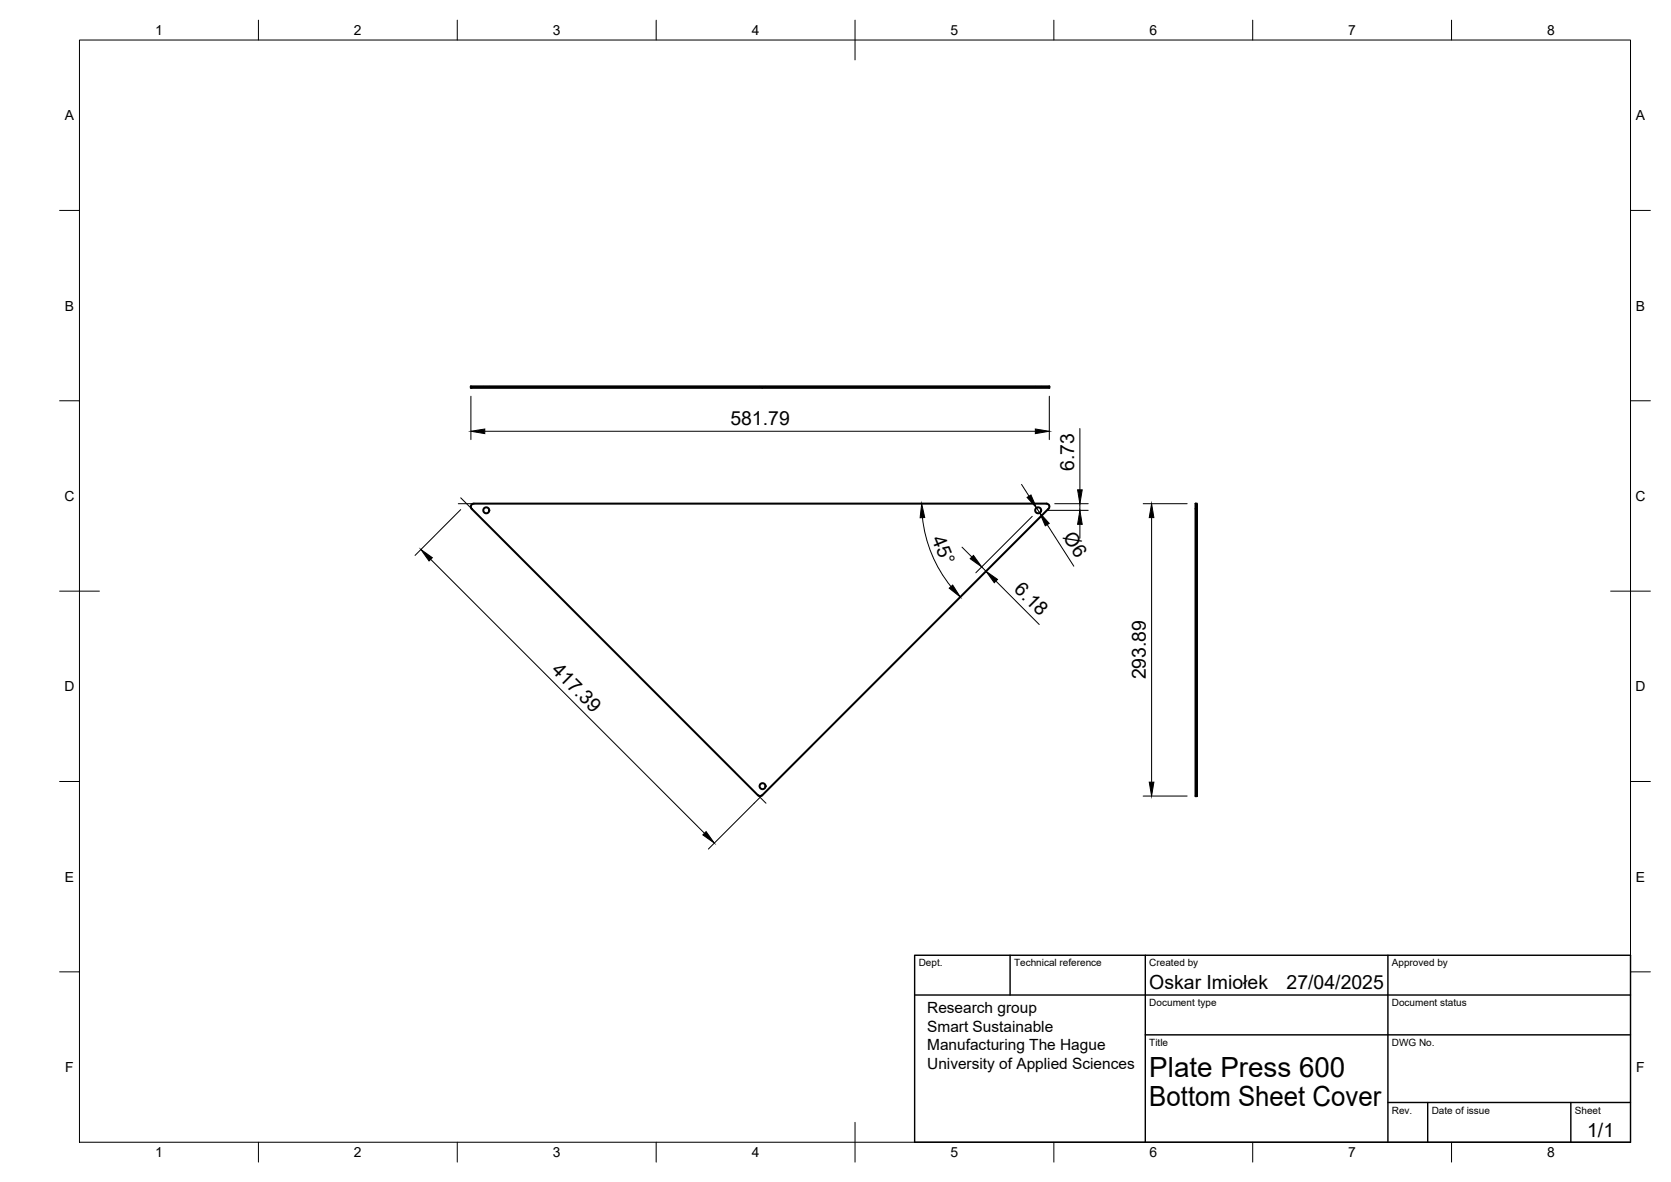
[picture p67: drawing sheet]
<svg xmlns="http://www.w3.org/2000/svg" width="420mm" height="297mm" viewBox="0 0 420 297" stroke-linecap="round" stroke-linejoin="round" font-family="sans-serif">
<defs><g id="words">
<g font-size="7">
<text x="289" y="270.6">Plate Press 600</text>
<text x="289" y="278.1">Bottom Sheet Cover</text>
</g>
<g font-size="4.9">
<text x="183.6" y="106.9">581.79</text>
<text x="270.1" y="118.4" transform="rotate(-90 270.1 118.4)">6.73</text>
<text x="234.3" y="135.4" transform="rotate(68 234.3 135.4)">45°</text>
<text x="267.2" y="135" transform="rotate(57 267.2 135)">Ø6</text>
<text x="254.8" y="148.3" transform="rotate(45 254.8 148.3)">6.18</text>
<text x="138.5" y="168.7" transform="rotate(45 138.5 168.7)">417.39</text>
<text x="288.1" y="170.8" transform="rotate(-90 288.1 170.8)">293.89</text>
<text x="289" y="248.5">Oskar Imiołek</text>
<text x="323.5" y="248.5">27/04/2025</text>
<text x="399.1" y="285.7">1/1</text>
</g>
<g font-size="3.9">
<text x="233.1" y="254.6">Research group</text>
<text x="233.1" y="259.3">Smart Sustainable</text>
<text x="233.1" y="263.9">Manufacturing The Hague</text>
<text x="233.1" y="268.6">University of Applied Sciences</text>
</g>
<g font-size="3.5">
<text x="39" y="8.8">1</text>
<text x="89" y="8.8">2</text>
<text x="139" y="8.8">3</text>
<text x="189" y="8.8">4</text>
<text x="239" y="8.8">5</text>
<text x="289" y="8.8">6</text>
<text x="339" y="8.8">7</text>
<text x="389" y="8.8">8</text>
<text x="16.3" y="30.2">A</text>
<text x="411.3" y="30.2">A</text>
<text x="16.3" y="78">B</text>
<text x="411.3" y="78">B</text>
<text x="16.2" y="125.9">C</text>
<text x="411.2" y="125.9">C</text>
<text x="16.2" y="173.7">D</text>
<text x="411.2" y="173.7">D</text>
<text x="16.3" y="221.6">E</text>
<text x="411.3" y="221.6">E</text>
<text x="16.4" y="269.4">F</text>
<text x="411.4" y="269.4">F</text>
<text x="39" y="290.8">1</text>
<text x="89" y="290.8">2</text>
<text x="139" y="290.8">3</text>
<text x="189" y="290.8">4</text>
<text x="239" y="290.8">5</text>
<text x="289" y="290.8">6</text>
<text x="339" y="290.8">7</text>
<text x="389" y="290.8">8</text>
</g>
<g font-size="2.5">
<text x="231" y="242.9">Dept.</text>
<text x="255" y="242.9">Technical reference</text>
<text x="289" y="242.9">Created by</text>
<text x="350" y="242.9">Approved by</text>
<text x="289" y="252.8">Document type</text>
<text x="350" y="252.8">Document status</text>
<text x="289" y="262.9">Title</text>
<text x="350" y="262.9">DWG No.</text>
<text x="350" y="279.9">Rev.</text>
<text x="360" y="279.9">Date of issue</text>
<text x="396" y="279.9">Sheet</text>
</g>
</g></defs>
<!-- layer: Visible -->
<g fill="none" stroke="#000" stroke-width=".51">
<path d="M118.4 97.1h145.4v.4h-145.4zM263.1 126.6h-144a.75 .75 0 0 0-.7 .4 .75 .75 0 0 0 .2 .8l72 72.1a.8 .8 0 0 0 1.1-.1l71.9-71.9a.75 .75 0 0 0 .2-.9 .75 .75 0 0 0-.7-.4M300.6 126.6h.4v73.5h-.4z"/>
<circle cx="122.3" cy="128.2" r=".75"/>
<circle cx="261" cy="128.2" r=".75"/>
<circle cx="191.7" cy="197.6" r=".75"/>
</g>
<!-- layer: Hidden -->
<path d="M121.5 97.1v.4M123 97.1v.4M191 97.1v.4M192.5 97.1v.4M260.3 97.1v.4M261.8 97.1v.4M300.6 129h.4M300.6 127.5h.4M300.6 198.3h.4M300.6 196.8h.4" fill="none" stroke="#000" stroke-width=".25"/>
<!-- layer: BORDER -->
<g fill="none" stroke="#000" stroke-width=".25">
<path d="M20 10.1h390v276.9h-390zM65 5.1v5M115 5.1v5M165 5.1v5M215 5.1v10M265 5.1v5M315 5.1v5M365 5.1v5M15 52.9h5M410 52.9h5M15 100.7h5M410 100.7h5"/>
<path d="M15 148.6h10M405 148.6h10M15 196.4h5M410 196.4h5M15 244.2h5M410 244.2h5M65 287v5M115 287v5M165 287v5M215 282.1v9.9M265 287v5M315 287v5"/>
<path d="M365 287v5"/>
</g>
<!-- layer: TITLEBLOCK -->
<path d="M230 250h180M230 240.1h180v46.9h-180zM254 240.1v9.9M288 240.1v46.9M349 240.1v46.9M288 260.1h122M349 277.1h61M359 277.1v9.9M395 277.1v9.9" fill="none" stroke="#000" stroke-width=".36"/>
<!-- layer: FD_Dimensions -->
<g fill="none" stroke="#000" stroke-width=".25">
<path d="M118.4 99.6v10.9M263.8 99.6v10.9M121.9 108.4h138.4M271.5 107.7v15.4M115.8 128.1l-11.4 11.5M231.9 130.1a33.2 33.2 0 0 0 7.2 17.3M241.9 137.5l2.5 2.5M256.9 121.7l1.8 3M259.5 129.8l-14.1 14.1M260.6 127.6l.8 1.3M262.1 129.4l-15.7 15.6M263.1 128.3h10.5"/>
<path d="M263.3 131.9l6.7 10.4M265.2 126.6h8.4M271.5 126.6v1.7M271.5 131.8v3.5M287.4 126.6h11.1M289.6 130.1v66.5M108.3 140.6l68.8 68.8M246.8 142.5l1.1 1.1M250.4 146l10.9 10.9M189.6 201.9l-11.5 11.5M287.4 200.1h11.1"/>
</g>
<g fill="#000" stroke="#000" stroke-width=".25">
<path d="M118.4 108.4l3.5-.6v1.2zM260.3 107.8l3.5 .6-3.5 .6zM231.8 126.6l.7 3.5h-1.1zM243.9 140.4l.9-.8 2 2.9zM258.3 125l.9-.6 1.4 3.2zM261.4 128.9l2.4 2.6-1 .7zM271.5 128.3l.6 3.5h-1.1zM271 123.1h1.1l-.6 3.5zM289.6 126.6l.5 3.5h-1.1zM105.8 138.1l2.9 2.1-.8 .8zM238.7 147.8l.8-.8 1.9 3zM247.9 143.6l2.9 2-.8 .8z"/>
<path d="M289 196.6h1.1l-.5 3.5zM176.7 209.8l.8-.8 2.1 2.9z"/>
</g>
<!-- layer: Edge Extensions -->
<path d="M115.2 126.6h3.9M115.8 125.1l2.8 2.8M190.6 199.8l2 2.1M191.6 199.8l-2 2.1" fill="none" stroke="#000" stroke-width=".25"/>
<use href="#words"/>
</svg>
